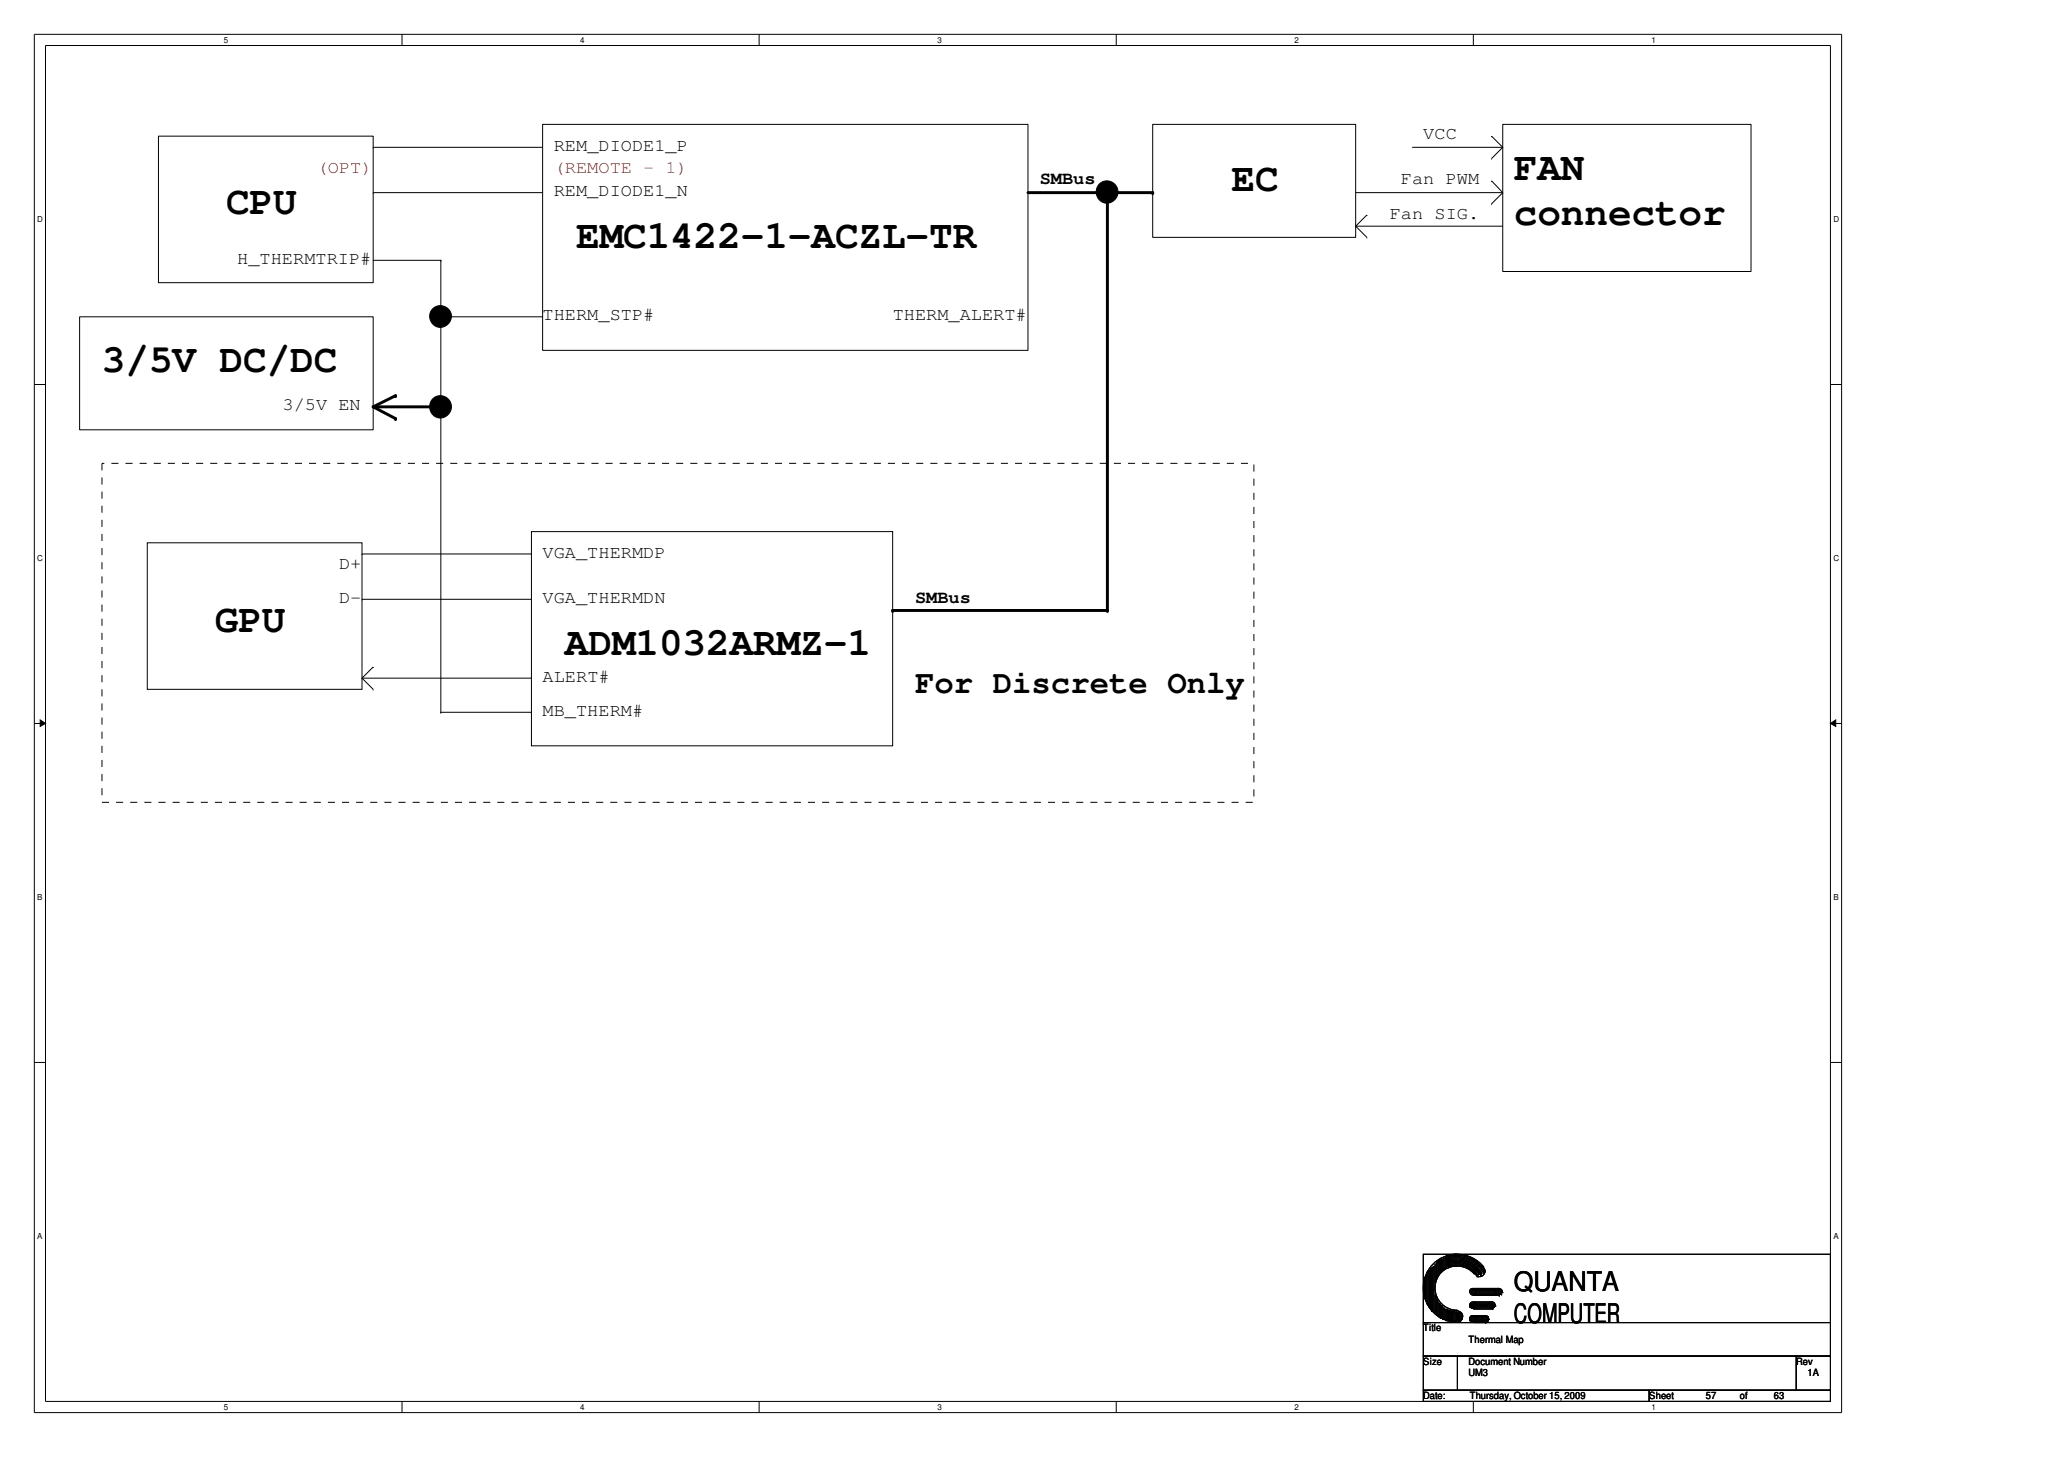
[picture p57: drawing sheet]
<svg xmlns="http://www.w3.org/2000/svg" width="297mm" height="210mm" viewBox="0 0 297 210" stroke-linecap="round" stroke-linejoin="round" font-family="sans-serif">
<defs><g id="words">
<g font-size="5.7">
<text x="177.2" y="27.5">EC</text>
<text x="217.9" y="25.9">FAN</text>
<text x="32.5" y="30.8">CPU</text>
<text x="82.9" y="35.7">EMC1422-1-ACZL-TR</text>
<text x="217.9" y="32.4">connector</text>
<text x="14.7" y="53.5">3/5V DC/DC</text>
<text x="30.9" y="91">GPU</text>
<text x="81.3" y="94.2">ADM1032ARMZ-1</text>
</g>
<text font-size="4.7" x="131.7" y="99.8">For Discrete Only</text>
<g font-size="3.9">
<text x="217.9" y="185.7">QUANTA</text>
<text x="217.9" y="190.3">COMPUTER</text>
</g>
<g font-size="2.5">
<text x="79.7" y="21.7">REM_DIODE1_P</text>
<text x="204.8" y="20">VCC</text>
<text x="79.7" y="28.1">REM_DIODE1_N</text>
<text x="149.6" y="26.5">SMBus</text>
<text x="201.6" y="26.5">Fan PWM</text>
<text x="200" y="31.4">Fan SIG.</text>
<text x="34.1" y="38">H_THERMTRIP#</text>
<text x="78.1" y="46.1">THERM_STP#</text>
<text x="128.5" y="46.1">THERM_ALERT#</text>
<text x="40.7" y="59">3/5V EN</text>
<text x="48.8" y="81.8">D+</text>
<text x="78.1" y="80.2">VGA_THERMDP</text>
<text x="48.8" y="86.7">D-</text>
<text x="78.1" y="86.7">VGA_THERMDN</text>
<text x="131.7" y="86.7">SMBus</text>
<text x="78.1" y="98.1">ALERT#</text>
<text x="78.1" y="103">MB_THERM#</text>
</g>
<g font-size="2.5" fill="#f00">
<text x="45.6" y="24.9">(OPT)</text>
<text x="79.7" y="24.9">(REMOTE - 1)</text>
</g>
<g font-size="1.4">
<text x="204.8" y="191.5">Title</text>
<text x="204.8" y="196.4">Size</text>
<text x="211.4" y="196.4">Document Number</text>
<text x="211.4" y="193.2">Thermal Map</text>
<text x="211.4" y="198">UM3</text>
<text x="258.5" y="196.4">Rev</text>
<text x="260.1" y="198">1A</text>
<text x="204.8" y="201.3">Date:</text>
<text x="211.5" y="201.3">Thursday, October 15, 2009</text>
<text x="237.3" y="201.3">Sheet</text>
<text x="245.5" y="201.3">57</text>
<text x="250.4" y="201.3">of</text>
<text x="255.3" y="201.3">63</text>
</g>
<g font-size="1.2">
<text x="32.2" y="6.2">5</text>
<text x="83.5" y="6.2">4</text>
<text x="134.9" y="6.2">3</text>
<text x="186.3" y="6.2">2</text>
<text x="237.7" y="6.2">1</text>
<text x="5.4" y="31.9">D</text>
<text x="263.8" y="31.9">D</text>
<text x="5.4" y="80.7">C</text>
<text x="263.8" y="80.7">C</text>
<text x="5.4" y="129.5">B</text>
<text x="263.8" y="129.5">B</text>
<text x="5.4" y="178.3">A</text>
<text x="263.8" y="178.3">A</text>
<text x="32.2" y="202.9">5</text>
<text x="83.5" y="202.9">4</text>
<text x="134.9" y="202.9">3</text>
<text x="186.3" y="202.9">2</text>
<text x="237.7" y="202.9">1</text>
</g>
</g></defs>
<path d="M4.9 4.9h260.1v198.3h-260.1zM6.5 6.5h256.9v195.1h-256.9z" fill="none" stroke="#000" stroke-width=".14"/>
<g fill="#fff">
<path d="M32.2 5.2h.6v1.3h-.6z"/>
<path d="M32.2 201.9h.6v1.2h-.6z"/>
</g>
<path d="M57.9 4.9v1.6M57.9 201.6v1.6" fill="none" stroke="#000" stroke-width=".14"/>
<g fill="#fff">
<path d="M83.5 5.2h.6v1.3h-.6z"/>
<path d="M83.5 201.9h.6v1.2h-.6z"/>
</g>
<path d="M109.2 4.9v1.6M109.2 201.6v1.6" fill="none" stroke="#000" stroke-width=".14"/>
<g fill="#fff">
<path d="M134.9 5.2h.6v1.3h-.6z"/>
<path d="M134.9 201.9h.6v1.2h-.6z"/>
</g>
<path d="M160.6 4.9v1.6M160.6 201.6v1.6" fill="none" stroke="#000" stroke-width=".14"/>
<g fill="#fff">
<path d="M186.3 5.2h.6v1.3h-.6z"/>
<path d="M186.3 201.9h.6v1.2h-.6z"/>
</g>
<path d="M212 4.9v1.6M212 201.6v1.6" fill="none" stroke="#000" stroke-width=".14"/>
<g fill="#fff">
<path d="M237.7 5.2h.6v1.3h-.6z"/>
<path d="M237.7 201.9h.6v1.2h-.6z"/>
<path d="M5.4 30.9h.7v1.3h-.7z"/>
<path d="M263.8 30.9h.8v1.3h-.8z"/>
<path d="M5.4 79.7h.7v1.3h-.7z"/>
<path d="M263.8 79.7h.8v1.3h-.8z"/>
</g>
<path d="M4.9 55.3h1.6M263.4 55.3h1.6" fill="none" stroke="#000" stroke-width=".14"/>
<g fill="#fff">
<path d="M5.4 128.5h.6v1.2h-.6z"/>
<path d="M263.8 128.5h.7v1.2h-.7z"/>
</g>
<path d="M4.9 104.1h1.6M5.8 103.6l.7 .5-.7 .4zM263.4 104.1l.8-.5v.9zM263.4 104.1h1.6" fill="none" stroke="#000" stroke-width=".14"/>
<path d="M5.8 103.6l.7 .5-.7 .4zM263.4 104.1l.8-.5v.9z" fill="#000"/>
<g fill="#fff">
<path d="M5.4 177.2h.6v1.3h-.6z"/>
<path d="M263.8 177.2h.6v1.3h-.6z"/>
</g>
<g fill="none" stroke="#000" stroke-width=".14">
<path d="M22.8 19.6h30.9v21.1h-30.9zM78.1 17.9h69.8v32.5h-69.8zM165.9 17.9h29.2v16.2h-29.2zM214.7 19.6h.1M214.7 19.6l1.6 1.6M216.3 17.9h35.7v21.2h-35.7zM53.7 21.2h.1M53.7 27.7h.1M53.7 21.2h24.4M53.7 27.7h24.4M53.7 37.5h9.7M63.4 37.5h.1"/>
<path d="M63.4 37.5v65M195.1 32.5h.1M195.1 27.7h21.2M195.1 32.5h21.2M195.1 32.5l1.6 1.6M196.7 30.9h.1M196.7 34.1h.1M196.7 30.9l-1.6 1.6M203.2 21.2h13.1M214.7 22.8h.1M214.7 26h.1M214.7 29.3h.1"/>
<path d="M214.7 26l1.6 1.7M216.3 21.2h.1M216.3 27.7h.1M216.3 21.2l-1.6 1.6M216.3 27.7l-1.6 1.6M11.5 45.6h42.2v16.2h-42.2zM63.4 45.6h.1M63.4 45.6h14.7M21.2 78.1h30.9v21.1h-30.9zM52.1 79.7h.1M52.1 79.7h24.4M76.5 76.5h52v30.8h-52z"/>
<path d="M52.1 86.2h.1M52.1 97.6h.1M52.1 86.2h24.4M52.1 97.6l1.6 1.6M52.1 97.6h24.4M53.7 99.2h.1M53.7 96h.1M53.7 96l-1.6 1.6M63.4 102.5h.1M63.4 102.5h13.1M76.5 102.5h.1M4.9 152.9h1.6"/>
<path d="M263.4 152.9h1.6M204.8 180.5h58.6v9.8h-58.6zM204.8 190.3h58.6v4.8h-58.6zM204.8 195.1h4.9v4.9h-4.9zM205 186.5h.1M205 184.3v2.2M205 186.5l.2 .5M205.2 187h.1M205.2 183.8h.1M205.2 183.8v3.2M205.3 183.4h.1M205.3 187.5h.1"/>
<path d="M205.3 183.4l-.1 .4M205.3 183.4v4.1M205.3 187.5l.2 .1M205.5 187.6h.1M205.5 183.1h.1M205.5 183.1v4.5M205.7 182.7h.1M205.7 188h.1M205.7 182.7l-.2 .4M205.7 182.7v5.3M205.7 188l.2 .2M205.9 188.2h.1"/>
<path d="M205.9 182.6h.1M205.9 182.6v5.6M206 182.4h.1M206 188.6h.1M206 182.4l-.1 .2M206 182.4v6.2M206.2 182.3h.1M206.2 182.3v6.3M206.4 182.1h.1M206.4 188.8h.1M206.4 182.1l-.2 .2M206.4 182.1v6.7"/>
<path d="M206.5 188.8h.1M206.5 186.4h.1M206.5 184.5h.1M206.5 181.8v2.7M206.5 186.4v2.4M206.5 186.4l.2 .2M206.7 186.6h.1M206.7 188.9h.1M206.7 184.1h.1M206.7 181.8h.1M206.7 181.8v2.3M206.7 186.6v2.3"/>
<path d="M206.7 188.9l.1 .2M206.7 184.1l-.2 .4M206.8 189.1h.1M206.8 187h.1M206.8 181.6h.1M206.8 183.8h.1M206.8 181.6v2.2M206.8 187v2.1M206.8 187l.2 .3M206.8 181.6l-.1 .2M207 187.3h.1M207 189.3h.1"/>
<path d="M207 183.6h.1M207 181.5h.1M207 189.3l.1 .1M207 181.5v2.1M207 187.3v2M207 183.6l-.2 .2M207.1 189.4h.1M207.1 187.5h.1M207.1 181.3h.1M207.1 183.2h.1M207.1 181.3l-.1 .2M207.1 181.3v1.9"/>
<path d="M207.1 187.5v1.9M207.1 187.5l.2 .1M207.3 187.6h.1M207.3 189.6h.1M207.3 183.1h.1M207.3 181.1h.1M207.3 189.6h.2M207.3 181.1v2M207.3 187.6v2M207.3 183.1l-.2 .1M207.3 181.1h.2M207.5 189.6h.1"/>
<path d="M207.5 187.8h.1M207.5 181.1h.1M207.5 182.9h.1M207.5 187.8l.1 .2M207.5 181.1v1.8M207.5 187.8v1.8M207.6 188h.1M207.6 189.8h.1M207.6 182.7h.1M207.6 181.1h.1M207.6 189.8h.2M207.6 181.1v1.6"/>
<path d="M207.6 188v1.8M207.6 182.7l-.1 .2M207.8 189.8h.1M207.8 188.2h.1M207.8 181h.1M207.8 182.6h.1M207.8 188.2l.2 .1M207.8 181v1.6M207.8 188.2v1.6M207.8 181l-.2 .1M208 188.3h.1M208 189.8h.1"/>
<path d="M208 182.4h.1M208 181h.1M208 181v1.4M208 188.3v1.5M208 189.8l.1 .1M208 182.4l-.2 .2M208.1 189.9h.1M208.1 188.3h.1M208.1 180.8h.1M208.1 182.4h.1M208.1 180.8v1.6M208.1 188.3v1.6"/>
<path d="M208.1 188.3l.2 .1M208.1 180.8l-.1 .2M208.3 188.4h.1M208.3 189.9h.1M208.3 182.1h.1M208.3 180.8h.1M208.3 189.9h.2M208.3 180.8v1.3M208.3 188.4v1.5M208.3 182.1l.2 .2M208.5 182.1a3.5 3.5 0 0 1 4.1 1.7M208.5 182a3.6 3.6 0 0 1 4.3 1.8"/>
<path d="M208.5 181.8a3.9 3.9 0 0 1 4.4 1.6M208.5 181.6a4 4 0 0 1 4.6 2M208.5 181.5a4.1 4.1 0 0 1 4.8 2.1M208.5 181.3a4.2 4.2 0 0 1 4.8 1.9M208.5 181.1a4.4 4.4 0 0 1 5.1 2.1M208.5 180.8a4.7 4.7 0 0 1 5.2 2.1M208.5 189.9h.1M208.5 188.6h.1M208.5 180.6h.1M208.5 182.3h.1M208.5 180.6v1.7M208.5 188.4v1.5"/>
<path d="M208.5 180.6l-.2 .2M208.6 180.9a5 5 0 0 1 4.7 1.6l.3 .6M208.6 188.6h.1M208.6 189.9h.1M208.6 190.1h.1M208.6 180.8h.1M208.6 190.1h.3M208.6 180.8v1.3M208.6 188.6v1.3M208.7 189.9h.1M208.7 188.6h.1M208.7 188.6h.2"/>
<path d="M208.7 188.6v1.3M208.9 188.6h.1M208.9 190.1h.1M208.9 188.6v1.5M209.1 188.6h.1M209.1 190.1h.1M209.1 188.6l-.5 1.5M209.1 188.6v1.5M209.2 189.9h.1M209.2 188.6h.1M209.2 189.9l-.1 .2M209.2 188.6v1.3"/>
<path d="M209.2 188.6l.2 .3M209.4 188.9h.1M209.4 190.1h.1M209.4 190.1h.2M209.4 188.9v1.2M209.6 190.1h.1M209.6 188.8h.1M209.6 188.8v1.3M209.7 195.1h48.8v4.9h-48.8zM209.7 180.5a4.9 4.9 0 0 1 3.9 1.8M209.7 180.5a4.9 4.9 0 0 0-4.9 4.8 4.9 4.9 0 0 0 4.9 4.9M209.7 182.1a3.1 3.1 0 0 1 2.5 1.2"/>
<path d="M209.7 182.1a3.2 3.2 0 0 0-3.2 3.2 3.2 3.2 0 0 0 3.2 3.2M209.7 180.5l-1.5 .1M209.7 188.8h.1M209.7 190.1h.1M209.7 182.1l-1.1 .1M209.7 190.1h.2M209.7 188.8v1.3M209.9 190.1h.1M209.9 188.8h.1M209.9 188.8h.2M209.9 188.8v1.3M210.1 188.8h.1"/>
<path d="M210.1 190.1h.1M210.1 188.8v1.3M210.3 189.9h.1M210.3 188.9h.1M210.3 189.9l-.2 .2M210.3 188.9v1M210.3 188.9l.1 .2M210.4 189.1h.1M210.4 189.8h.1M210.4 189.1v.7M211.5 185.7h.1M211.5 185.9h.1"/>
<path d="M211.5 187.8h.1M211.5 188h.1M211.5 189.6h.1M211.5 189.8h.1M211.5 189.9h.1M211.5 185.7h4.6M211.5 185.7v.2M211.5 189.6v.2M211.5 185.9h4.8M211.5 187.8h3.8M211.5 188h3.6M211.5 188l.4 .2"/>
<path d="M211.5 189.6h2.7M211.5 189.8h2.8M211.5 189.9h2.7M211.5 189.9l.4 .2M211.7 186h.1M211.7 187.6h.1M211.7 185.5h4.4M211.7 186h4.4M211.7 186l.2 .2M211.7 187.5h3.4M211.7 187.6h3.4M211.7 187.6l-.2 .2"/>
<path d="M211.7 189.4h2.5M211.9 186.2h.1M211.9 188.2h.1M211.9 190.1h.1M211.9 186.2h4.2M211.9 188.2h3M211.9 190.1h2.3M212 189.3h1.8M212 190.3h1.8M212 188.3h2.8M212 187.3h2.8M212 186.4h3.8"/>
<path d="M212 185.4h3.8M213.8 189.3h.1M213.8 190.3h.1M214 189.4h.1M214.2 189.4h.1M214.2 189.6h.1M214.2 189.9h.1M214.2 190.1h.1M214.2 189.4v.2M214.3 189.8h.1M214.3 189.8l-.1 .1M214.8 188.3h.1"/>
<path d="M214.8 187.3h.1M214.9 188.2h.1M215.1 187.5h.1M215.1 187.6h.1M215.1 188h.1M215.1 187.5v.1M215.3 187.8h.1M215.3 187.8l-.2 .2M215.8 186.4h.1M215.8 185.4h.1M216.1 185.5h.1M216.1 185.7h.1"/>
<path d="M216.1 186h.1M216.1 186.2h.1M216.1 185.5v.2M216.3 185.9h.1M216.3 185.9l-.2 .1M258.5 195.1h4.9v4.9h-4.9zM204.8 200h32.5v1.6h-32.5zM237.3 200h26.1v1.6h-26.1z"/>
<circle cx="159.3" cy="27.6" r="1.59"/>
<circle cx="63.4" cy="58.5" r="1.59"/>
<circle cx="63.4" cy="45.5" r="1.57"/>
<circle cx="209.7" cy="189.4" r=".8"/>
<circle cx="212" cy="189.7" r=".48"/>
<circle cx="212" cy="187.8" r=".48"/>
<circle cx="212" cy="185.8" r=".48"/>
<circle cx="213" cy="182.9" r=".75"/>
<circle cx="213.8" cy="189.7" r=".48"/>
<circle cx="214.7" cy="187.8" r=".45"/>
<circle cx="215.7" cy="185.8" r=".48"/>
</g>
<path d="M14.7 66.7h165.8v48.7h-165.8z" fill="none" stroke="#000" stroke-width=".14" stroke-dasharray="1 1 1 1 1 1 1 1" stroke-linecap="butt"/>
<path d="M147.9 27.7h18M159.4 27.7v60.1h-30.9M53.7 58.5h9.7M53.7 58.5l3.2 1.7M56.9 56.9l-3.2 1.6" fill="none" stroke="#000" stroke-width=".42"/>
<g fill="#000">
<circle cx="165.9" cy="27.7" r=".21"/>
<circle cx="56.9" cy="56.9" r=".21"/>
<circle cx="63.4" cy="58.5" r=".21"/>
<circle cx="56.9" cy="60.2" r=".21"/>
<circle cx="128.5" cy="87.8" r=".21"/>
<circle cx="159.4" cy="87.8" r=".21"/>
</g>
<g fill="#000">
<circle cx="159.3" cy="27.6" r="1.59"/>
<circle cx="63.4" cy="58.5" r="1.59"/>
<circle cx="63.4" cy="45.5" r="1.57"/>
</g>
<use href="#words"/>
</svg>
